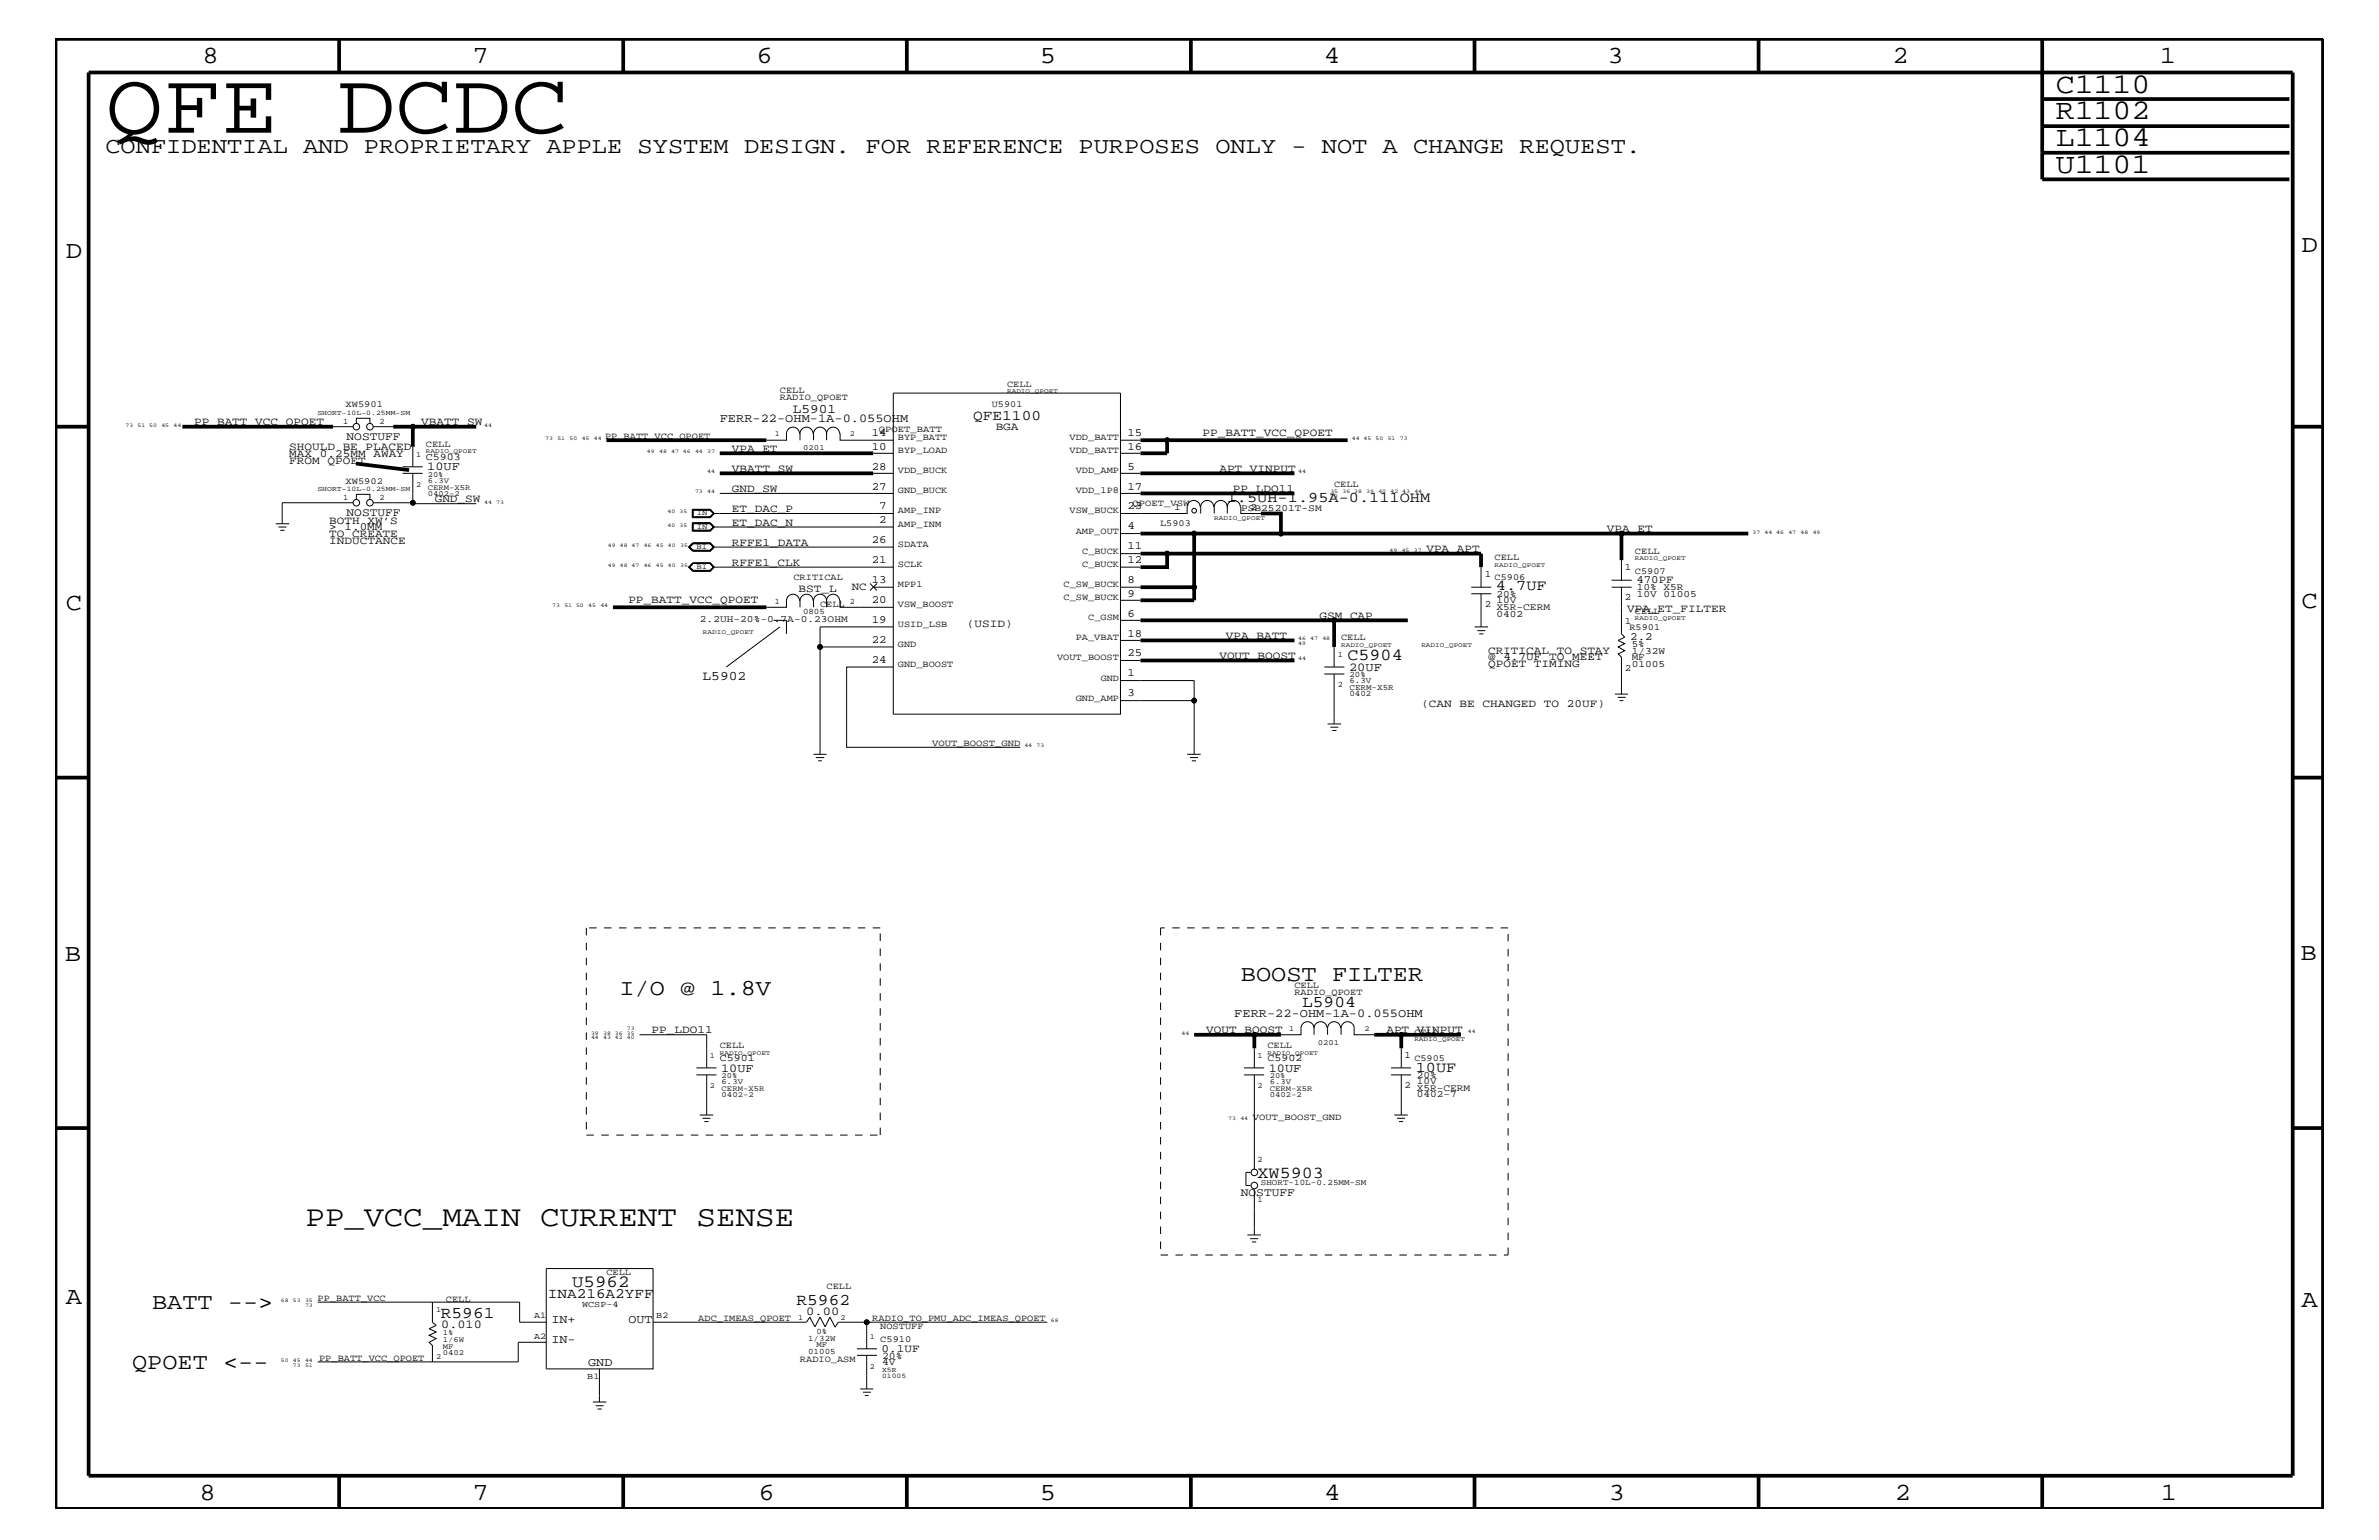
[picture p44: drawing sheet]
<svg xmlns="http://www.w3.org/2000/svg" width="432mm" height="279mm" viewBox="0 0 432 279" stroke-linecap="round" stroke-linejoin="round" font-family="sans-serif">
<defs><g id="words">
<text font-size="15.9" x="19.1" y="24.1">QFE DCDC</text>
<text font-size="5.3" x="55.5" y="222.4">PP_VCC_MAIN CURRENT SENSE</text>
<g font-size="5.2">
<text x="373.1" y="16.8">C1110</text>
<text x="373.1" y="21.6">R1102</text>
<text x="373.1" y="26.5">L1104</text>
<text x="373.1" y="31.4">U1101</text>
</g>
<g font-size="4.5">
<text x="36.7" y="11.5">8</text>
<text x="85.8" y="11.5">7</text>
<text x="137.3" y="11.5">6</text>
<text x="188.7" y="11.5">5</text>
<text x="240.3" y="11.5">4</text>
<text x="291.8" y="11.5">3</text>
<text x="343.5" y="11.5">2</text>
<text x="392" y="11.5">1</text>
<text x="11.9" y="46.8">D</text>
<text x="417.7" y="45.7">D</text>
<text x="11.9" y="110.6">C</text>
<text x="417.7" y="110.3">C</text>
<text x="11.8" y="174.3">B</text>
<text x="417.6" y="174.2">B</text>
<text x="11.9" y="236.7">A</text>
<text x="417.7" y="237.1">A</text>
<text x="36.2" y="272.1">8</text>
<text x="85.8" y="272.1">7</text>
<text x="137.7" y="272.1">6</text>
<text x="188.7" y="272.1">5</text>
<text x="240.4" y="272.1">4</text>
<text x="292" y="272.1">3</text>
<text x="343.9" y="272.1">2</text>
<text x="392.2" y="272.1">1</text>
</g>
<g font-size="4.1">
<text x="19.1" y="27.7">CONFIDENTIAL AND PROPRIETARY APPLE SYSTEM DESIGN. FOR REFERENCE PURPOSES ONLY - NOT A CHANGE REQUEST.</text>
<text x="225.2" y="178">BOOST FILTER</text>
<text x="112.4" y="180.5">I/O @ 1.8V</text>
<text x="27.6" y="237.4">BATT --&gt;</text>
<text x="24" y="248.4">QPOET &lt;--</text>
</g>
<text font-size="3.1" x="103.8" y="233.5">U5962</text>
<g font-size="3">
<text x="244.6" y="119.8">C5904</text>
<text x="236.3" y="182.7">L5904</text>
<text x="228.3" y="213.8">XW5903</text>
<text x="80" y="239.1">R5961</text>
<text x="144.6" y="236.8">R5962</text>
</g>
<g font-size="2.7">
<text x="222.7" y="91.1">1.5UH-1.95A-0.111OHM</text>
<text x="271.5" y="107.1">4.7UF</text>
<text x="257" y="194.4">10UF</text>
</g>
<g font-size="2.6">
<text x="176.6" y="76.2">QFE1100</text>
<text x="99.4" y="235.6">INA216A2YFF</text>
</g>
<g font-size="2.4">
<text x="143.9" y="74.9">L5901</text>
<text x="127.5" y="123.4">L5902</text>
</g>
<g font-size="2.2">
<text x="130.6" y="76.6">FERR-22-OHM-1A-0.055OHM</text>
<text x="77.6" y="85.3">10UF</text>
<text x="244.9" y="121.7">20UF</text>
<text x="224" y="184.4">FERR-22-OHM-1A-0.055OHM</text>
<text x="130.9" y="194.4">10UF</text>
<text x="230.3" y="194.4">10UF</text>
<text x="100.1" y="240">IN+</text>
<text x="114" y="240">OUT</text>
<text x="146.3" y="238.5">0.00</text>
<text x="80.1" y="240.9">0.010</text>
<text x="100.1" y="243.6">IN-</text>
<text x="106.8" y="247.8">GND</text>
</g>
<g font-size="2.1">
<text x="62.9" y="79.9">NOSTUFF</text>
<text x="62.9" y="93.7">NOSTUFF</text>
<text x="225.2" y="216.9">NOSTUFF</text>
</g>
<g font-size="2">
<text x="35.2" y="77.2">PP_BATT_VCC_QPOET</text>
<text x="76.5" y="77.2">VBATT_SW</text>
<text x="52.5" y="82.8">MAX 0.25MM AWAY</text>
<text x="52.5" y="81.6">SHOULD BE PLACED</text>
<text x="132.8" y="82">VPA_ET</text>
<text x="158.2" y="79.1">14</text>
<text x="158.2" y="81.6">10</text>
<text x="180.7" y="78">BGA</text>
<text x="204.6" y="79.1">15</text>
<text x="204.6" y="81.6">16</text>
<text x="218.3" y="79">PP_BATT_VCC_QPOET</text>
<text x="52.5" y="84.1">FROM QPOET</text>
<text x="132.8" y="85.6">VBATT_SW</text>
<text x="132.8" y="89.3">GND_SW</text>
<text x="158.2" y="88.8">27</text>
<text x="158.2" y="85.2">28</text>
<text x="204.6" y="88.8">17</text>
<text x="204.6" y="85.2">5</text>
<text x="221.3" y="85.6">APT_VINPUT</text>
<text x="223.8" y="89.3">PP_LDO11</text>
<text x="59.8" y="95">BOTH XW’S</text>
<text x="78.9" y="91.1">GND_SW</text>
<text x="132.8" y="92.9">ET_DAC_P</text>
<text x="132.8" y="95.4">ET_DAC_N</text>
<text x="159.6" y="94.9">2</text>
<text x="159.6" y="92.4">7</text>
<text x="204.6" y="92.4">23</text>
<text x="59.8" y="96.2">&gt; 1.0MM</text>
<text x="59.8" y="97.4">TO CREATE</text>
<text x="59.8" y="98.7">INDUCTANCE</text>
<text x="132.8" y="99">RFFE1_DATA</text>
<text x="158.2" y="98.5">26</text>
<text x="204.6" y="96">4</text>
<text x="204.6" y="99.7">11</text>
<text x="258.9" y="100.2">VPA_APT</text>
<text x="291.7" y="96.5">VPA_ET</text>
<text x="132.8" y="102.6">RFFE1_CLK</text>
<text x="144.9" y="107.5">BST_L</text>
<text x="154.6" y="107.1">NC</text>
<text x="158.2" y="105.8">13</text>
<text x="158.2" y="102.1">21</text>
<text x="204.6" y="102.1">12</text>
<text x="204.6" y="105.8">8</text>
<text x="297" y="105.9">470PF</text>
<text x="114" y="109.3">PP_BATT_VCC_QPOET</text>
<text x="158.2" y="113.1">19</text>
<text x="158.2" y="109.4">20</text>
<text x="175.5" y="113.7">(USID)</text>
<text x="204.6" y="111.9">6</text>
<text x="204.6" y="108.2">9</text>
<text x="239.5" y="112.3">GSM_CAP</text>
<text x="295.3" y="111.1">VPA_ET_FILTER</text>
<text x="158.2" y="116.7">22</text>
<text x="204.6" y="115.5">18</text>
<text x="204.6" y="119.1">25</text>
<text x="221.3" y="119.6">VOUT_BOOST</text>
<text x="222.5" y="115.9">VPA_BATT</text>
<text x="270.1" y="119.8">@ 4.7UF TO MEET</text>
<text x="270.1" y="118.6">CRITICAL TO STAY</text>
<text x="295.9" y="116.1">2.2</text>
<text x="158.2" y="120.3">24</text>
<text x="204.6" y="122.7">1</text>
<text x="270.1" y="121">QPOET TIMING</text>
<text x="204.6" y="126.4">3</text>
<text x="258" y="128.3">(CAN BE CHANGED TO 20UF)</text>
<text x="118.3" y="187.5">PP_LDO11</text>
<text x="218.9" y="187.5">VOUT_BOOST</text>
<text x="251.6" y="187.5">APT_VINPUT</text>
<text x="160" y="245.3">0.1UF</text>
</g>
<g font-size="1.9">
<text x="77.3" y="83.5">C5903</text>
<text x="130.6" y="192.6">C5901</text>
<text x="230" y="192.6">C5902</text>
<text x="160.1" y="246.5">20%</text>
<text x="160.1" y="247.6">4V</text>
</g>
<g font-size="1.8">
<text x="213.1" y="92.6">1</text>
<text x="225.3" y="92.7">PSB25201T-SM</text>
<text x="227" y="92.6">2</text>
<text x="269.5" y="104.7">1</text>
<text x="294.9" y="103.5">1</text>
<text x="297.1" y="107.1">10% X5R</text>
<text x="127" y="112.9">2.2UH-20%-0.7A-0.23OHM</text>
<text x="269.5" y="110.2">2 X5R-CERM</text>
<text x="271.6" y="109.4">10V</text>
<text x="271.6" y="108.3">20%</text>
<text x="271.6" y="111.9">0402</text>
<text x="294.9" y="108.9">2</text>
<text x="294.9" y="113.1">1</text>
<text x="297.1" y="108.2">10V 01005</text>
<text x="296.2" y="119.8">MF</text>
<text x="296.2" y="117.4">5%</text>
<text x="296.2" y="118.6">1/32W</text>
<text x="294.9" y="121.7">2</text>
<text x="296.2" y="121">01005</text>
<text x="254.9" y="192">1</text>
<text x="254.9" y="197.4">2</text>
<text x="257.1" y="197.9">X5R-CERM</text>
<text x="257.1" y="195.6">20%</text>
<text x="257.1" y="196.7">10V</text>
<text x="257.1" y="199.1">0402-7</text>
</g>
<g font-size="1.7">
<text x="141.6" y="71.3">CELL</text>
<text x="182.8" y="70.1">CELL</text>
<text x="62.7" y="73.9">XW5901</text>
<text x="141.6" y="72.6">RADIO_QPOET</text>
<text x="180" y="73.8">U5901</text>
<text x="77.3" y="81.1">CELL</text>
<text x="109.8" y="79.6">PP_BATT_VCC_QPOET</text>
<text x="159.5" y="78.3">QPOET_BATT</text>
<text x="163" y="79.9">BYP_BATT</text>
<text x="163" y="82.2">BYP_LOAD</text>
<text x="194.1" y="82.2">VDD_BATT</text>
<text x="194.1" y="79.9">VDD_BATT</text>
<text x="62.7" y="87.7">XW5902</text>
<text x="163" y="89.5">GND_BUCK</text>
<text x="163" y="85.9">VDD_BUCK</text>
<text x="195.2" y="85.9">VDD_AMP</text>
<text x="195.2" y="89.5">VDD_1P8</text>
<text x="242.1" y="88.3">CELL</text>
<text x="163" y="95.6">AMP_INM</text>
<text x="163" y="93.2">AMP_INP</text>
<text x="194.1" y="93.2">VSW_BUCK</text>
<text x="205.6" y="91.7">QPOET_VSW</text>
<text x="210.6" y="95.4">L5903</text>
<text x="163" y="99.3">SDATA</text>
<text x="195.2" y="96.8">AMP_OUT</text>
<text x="196.4" y="100.4">C_BUCK</text>
<text x="271.3" y="101.6">CELL</text>
<text x="296.8" y="100.4">CELL</text>
<text x="144" y="105.3">CRITICAL</text>
<text x="163" y="102.9">SCLK</text>
<text x="163" y="106.5">MPP1</text>
<text x="193" y="106.5">C_SW_BUCK</text>
<text x="196.4" y="102.9">C_BUCK</text>
<text x="271.3" y="105.3">C5906</text>
<text x="296.8" y="104.1">C5907</text>
<text x="148.8" y="110.2">CELL</text>
<text x="163" y="110.2">VSW_BOOST</text>
<text x="163" y="113.7">USID_LSB</text>
<text x="193" y="108.9">C_SW_BUCK</text>
<text x="197.5" y="112.6">C_GSM</text>
<text x="296.8" y="111.4">CELL</text>
<text x="163" y="117.4">GND</text>
<text x="191.9" y="119.8">VOUT_BOOST</text>
<text x="195.2" y="116.2">PA_VBAT</text>
<text x="243.4" y="116.2">CELL</text>
<text x="295.7" y="114.2">R5901</text>
<text x="163" y="121">GND_BOOST</text>
<text x="199.8" y="123.5">GND</text>
<text x="195.2" y="127.1">GND_AMP</text>
<text x="169.2" y="135.3">VOUT_BOOST_GND</text>
<text x="234.9" y="179.3">CELL</text>
<text x="234.9" y="180.5">RADIO_QPOET</text>
<text x="130.6" y="190.2">CELL</text>
<text x="230" y="190.2">CELL</text>
<text x="256.7" y="187.7">CELL</text>
<text x="256.7" y="192.6">C5905</text>
<text x="227.4" y="203.2">VOUT_BOOST_GND</text>
<text x="110.1" y="231.3">CELL</text>
<text x="150" y="233.8">CELL</text>
<text x="57.7" y="236">PP_BATT_VCC</text>
<text x="80.9" y="236.2">CELL</text>
<text x="126.7" y="239.6">ADC_IMEAS_QPOET</text>
<text x="158.3" y="239.6">RADIO_TO_PMU_ADC_IMEAS_QPOET</text>
<text x="159.8" y="243.5">C5910</text>
<text x="159.8" y="241.1">NOSTUFF</text>
<text x="57.9" y="246.9">PP_BATT_VCC_QPOET</text>
<text x="145.2" y="247.1">RADIO_ASM</text>
</g>
<g font-size="1.6">
<text x="96.9" y="239.2">A1</text>
<text x="105.7" y="237.1">WCSP-4</text>
<text x="119.1" y="239.2">B2</text>
<text x="96.9" y="242.9">A2</text>
<text x="106.6" y="250.1">B1</text>
</g>
<g font-size="1.5">
<text x="62.3" y="76.9">1</text>
<text x="68.9" y="76.9">2</text>
<text x="62.3" y="90.7">1</text>
<text x="68.9" y="90.7">2</text>
<text x="140.6" y="109.5">1</text>
<text x="145.8" y="111.4">0805</text>
<text x="154.3" y="109.5">2</text>
<text x="242.8" y="119.2">1</text>
<text x="242.8" y="124.7">2</text>
<text x="244.9" y="122.9">20%</text>
<text x="244.9" y="125.2">CERM-X5R</text>
<text x="244.9" y="124">6.3V</text>
<text x="244.9" y="126.4">0402</text>
<text x="228.3" y="210.8">2</text>
<text x="228.9" y="215.1">SHORT-10L-0.25MM-SM</text>
<text x="228.3" y="218.1">1</text>
<text x="146.7" y="243.3">1/32W</text>
<text x="146.7" y="245.6">01005</text>
<text x="148.2" y="242">0%</text>
<text x="148.2" y="244.5">MF</text>
</g>
<g font-size="1.4">
<text x="75.5" y="82.8">1</text>
<text x="140.6" y="79.2">1</text>
<text x="145.8" y="81.7">0201</text>
<text x="154.3" y="79.2">2</text>
<text x="75.5" y="88.3">2</text>
<text x="77.6" y="86.5">20%</text>
<text x="77.6" y="87.6">6.3V</text>
<text x="77.6" y="88.8">CERM-X5R</text>
<text x="77.6" y="90">0402-2</text>
<text x="126.5" y="93.5">IN</text>
<text x="126.5" y="96">IN</text>
<text x="126.4" y="99.6">BI</text>
<text x="126.4" y="103.2">BI</text>
<text x="128.9" y="192">1</text>
<text x="228.3" y="192">1</text>
<text x="234" y="187.1">1</text>
<text x="239.2" y="189.7">0201</text>
<text x="247.7" y="187.1">2</text>
<text x="128.9" y="197.4">2</text>
<text x="131" y="195.6">20%</text>
<text x="131" y="196.7">6.3V</text>
<text x="131" y="197.9">CERM-X5R</text>
<text x="228.3" y="197.4">2</text>
<text x="230.5" y="195.6">20%</text>
<text x="230.5" y="197.9">CERM-X5R</text>
<text x="230.5" y="196.7">6.3V</text>
<text x="131" y="199.1">0402-2</text>
<text x="230.5" y="199.1">0402-2</text>
<text x="79.2" y="238">1</text>
<text x="144.9" y="239.5">1</text>
<text x="152.6" y="239.5">2</text>
<text x="80.3" y="242.3">1%</text>
<text x="80.3" y="245.9">0402</text>
<text x="80.3" y="244.7">MF</text>
<text x="80.3" y="243.5">1/6W</text>
<text x="157.9" y="242.9">1</text>
<text x="79.2" y="246.5">2</text>
<text x="157.9" y="248.4">2</text>
</g>
<g font-size="1.3">
<text x="57.6" y="75.2">SHORT-10L-0.25MM-SM</text>
<text x="57.6" y="89">SHORT-10L-0.25MM-SM</text>
<text x="160.1" y="250">01005</text>
<text x="160.1" y="248.9">X5R</text>
</g>
<g font-size="1.2">
<text x="182.8" y="71.3">RADIO_QPOET</text>
<text x="77.3" y="82.2">RADIO_QPOET</text>
<text x="220.4" y="94.3">RADIO_QPOET</text>
<text x="296.8" y="101.6">RADIO_QPOET</text>
<text x="271.3" y="102.9">RADIO_QPOET</text>
<text x="296.8" y="112.6">RADIO_QPOET</text>
<text x="127.6" y="115">RADIO_QPOET</text>
<text x="243.4" y="117.4">RADIO_QPOET</text>
<text x="258" y="117.4">RADIO_QPOET</text>
<text x="130.6" y="191.4">RADIO_QPOET</text>
<text x="230" y="191.4">RADIO_QPOET</text>
<text x="256.7" y="188.9">RADIO_QPOET</text>
</g>
<g font-size="1">
<text x="22.8" y="77.4">73</text>
<text x="25" y="77.4">51 50</text>
<text x="29.3" y="77.4">45</text>
<text x="31.5" y="77.4">44</text>
<text x="87.9" y="77.4">44</text>
<text x="99" y="79.9">73</text>
<text x="101.2" y="79.9">51</text>
<text x="103.4" y="79.9">50</text>
<text x="105.6" y="79.9">45</text>
<text x="107.8" y="79.9">44</text>
<text x="117.4" y="82.2">49</text>
<text x="119.6" y="82.2">48</text>
<text x="121.8" y="82.2">47 46</text>
<text x="126.2" y="82.2">44</text>
<text x="128.4" y="82.2">37</text>
<text x="245.4" y="79.9">44 45</text>
<text x="249.7" y="79.9">50</text>
<text x="251.9" y="79.9">51</text>
<text x="254.1" y="79.9">73</text>
<text x="126.2" y="89.5">73</text>
<text x="128.4" y="85.9">44</text>
<text x="128.4" y="89.5">44</text>
<text x="235.6" y="85.9">44</text>
<text x="241.5" y="89.5">35</text>
<text x="243.7" y="89.5">36 38</text>
<text x="248" y="89.5">39</text>
<text x="250.2" y="89.5">40</text>
<text x="252.4" y="89.5">42 43</text>
<text x="256.7" y="89.5">44</text>
<text x="87.9" y="91.4">44</text>
<text x="90.1" y="91.4">73</text>
<text x="121.2" y="93.2">40</text>
<text x="121.2" y="95.6">40</text>
<text x="123.4" y="93.2">35</text>
<text x="123.4" y="95.6">35</text>
<text x="241.5" y="90.4">73</text>
<text x="110.3" y="99.3">49</text>
<text x="112.5" y="99.3">48 47</text>
<text x="116.8" y="99.3">46</text>
<text x="119" y="99.3">45</text>
<text x="121.2" y="99.3">40</text>
<text x="123.4" y="99.3">35</text>
<text x="252.2" y="100.2">49</text>
<text x="254.4" y="100.2">45</text>
<text x="256.6" y="100.2">37</text>
<text x="318.1" y="96.8">37</text>
<text x="320.3" y="96.8">44 46</text>
<text x="324.6" y="96.8">47</text>
<text x="326.8" y="96.8">48</text>
<text x="329" y="96.8">49</text>
<text x="110.3" y="102.9">49</text>
<text x="112.5" y="102.9">48 47</text>
<text x="116.8" y="102.9">46</text>
<text x="119" y="102.9">45</text>
<text x="121.2" y="102.9">40</text>
<text x="123.4" y="102.9">35</text>
<text x="100.2" y="110.2">73</text>
<text x="102.4" y="110.2">51 50</text>
<text x="106.8" y="110.2">45</text>
<text x="109" y="110.2">44</text>
<text x="235.6" y="116.2">46</text>
<text x="235.6" y="117">49</text>
<text x="235.6" y="119.8">44</text>
<text x="237.8" y="116.2">47</text>
<text x="240" y="116.2">48</text>
<text x="185.9" y="135.6">44</text>
<text x="188.1" y="135.6">73</text>
<text x="107.3" y="188.6">44</text>
<text x="107.3" y="187.7">39</text>
<text x="109.5" y="188.6">43 42</text>
<text x="109.5" y="187.7">38 36</text>
<text x="113.8" y="186.9">73</text>
<text x="113.8" y="188.6">40</text>
<text x="113.8" y="187.7">35</text>
<text x="214.5" y="187.7">44</text>
<text x="266.4" y="187.5">44</text>
<text x="222.9" y="203.2">73</text>
<text x="225.1" y="203.2">44</text>
<text x="51" y="236.2">68</text>
<text x="53.2" y="236.2">53</text>
<text x="55.4" y="236.2">35</text>
<text x="55.4" y="237.1">73</text>
<text x="190.8" y="239.9">68</text>
<text x="51" y="247.1">50</text>
<text x="53.2" y="247.1">45</text>
<text x="53.2" y="248">73</text>
<text x="55.4" y="247.1">44</text>
<text x="55.4" y="248">51</text>
</g>
</g></defs>
<g fill="none" stroke="#000" stroke-width=".18">
<path d="M60.5 77.4h3.6M64.7 76.8v-.9h2.4v.9M67.7 77.4h3.7M142.7 78.6v1.3h-3.6M142.7 78.7a1.19 1.19 0 0 1 1.2-1.2 1.19 1.19 0 0 1 1.2 1.2M145.2 78.7a1.19 1.19 0 0 1 1.2-1.2 1.19 1.19 0 0 1 1.2 1.2M145.2 78.6v1.3M147.7 78.7a1.19 1.19 0 0 1 1.1-1.2 1.19 1.19 0 0 1 1.2 1.2 1.19 1.19 0 0 1 1.2-1.2 1.19 1.19 0 0 1 1.2 1.2M147.7 78.6v1.3M150 78.6v1.3M152.5 78.6v1.3h9.6M162.1 71.3h41.3v58.3h-41.3z"/>
<path d="M203.4 79.9h3.6M50 95h2.5M50.5 95.6h1.5M50.9 96.2h.7M64.1 91.2h-12.9v3.8M64.7 90.6v-.9h2.4v.9M67.7 91.2h7.2M73.1 85.9h3.6M73.1 84.7h3.6M74.9 85.9v5.5h11.5M74.9 81.1v3.6M125.6 92.4h3.3l.7 .8-.7 .7h-3.3z"/>
<path d="M125.6 94.9h3.3l.7 .7-.7 .8h-3.3zM125.7 98.5h3.2l.7 .8M125.7 98.5l-.6 .8 .6 .6h3.2l.7-.6M125.7 98.5l-.7 .8 .7 .7h3.2l.7-.7M125.7 94.9v1.4h3.2l.7-.7M125.7 96.2h3.2M125.7 94.9h3.2l.6 .7-.6 .6M125.8 98.6h3.1l.6 .7-.6 .6h-3.1l-.7-.6zM125.8 92.6h3.1l.6 .6-.6 .6h-3.1zM128.9 92.5l.6 .7-.6 .6M128.9 92.5h-3.2v1.3h3.2M128.9 92.5l.7 .7"/>
<path d="M128.9 94.9l.7 .7M129.5 99.3l-.6 .6h-3.1M129.5 95.6h32.6M129.5 93.2h32.6M129.5 95.6l-.6-.6h-3.1v1.2M129.5 95.6l-.6 .6M129.6 93.2l-.7 .6M130.6 89.5h31.5M158.5 85.9h3.6M158.5 82.2h3.6M162.1 99.3h-32.6l-.6-.6h-3.1l-.6 .6 .6 .6M203.4 85.9h3.6"/>
<path d="M203.4 89.5h3.6M203.4 82.2h3.6M203.4 96.8h3.6M217.8 92a1.19 1.19 0 0 0-1.1-1.2 1.19 1.19 0 0 0-1.2 1.2v1.2h-12.1M220.3 92a1.19 1.19 0 0 0-1.2-1.2 1.19 1.19 0 0 0-1.2 1.2v1.2M222.8 92a1.19 1.19 0 0 0-1.2-1.2 1.19 1.19 0 0 0-1.2 1.2v1.2M222.8 92a1.19 1.19 0 0 1 1.1-1.2 1.19 1.19 0 0 1 1.2 1.2M222.8 92v1.2M225.2 92v1.2h3.7M125.7 102.1h3.2l.7 .8M125.7 102.1l-.6 .8 .6 .7h3.2l.7-.7M125.7 102.1l-.7 .8 .7 .8h3.2l.7-.8"/>
<path d="M125.8 102.2h3.1l.6 .7h32.6M125.8 102.2h3.1l.6 .7-.6 .6h-3.1M125.8 102.2l-.7 .7 .7 .6M125.8 102.2l-.6 .7 .6 .6M129.5 102.9l-.6 .6h-3.1M140.4 112.6h2.3v2.4M141.6 113.7l-9.8 7.3M142.7 108.9v1.3h-3.6M142.7 109a1.19 1.19 0 0 1 1.2-1.2 1.19 1.19 0 0 1 1.2 1.2M145.2 109a1.19 1.19 0 0 1 1.2-1.2 1.19 1.19 0 0 1 1.2 1.2M145.2 108.9v1.3M147.7 109a1.19 1.19 0 0 1 1.1-1.2 1.19 1.19 0 0 1 1.2 1.2 1.19 1.19 0 0 1 1.2-1.2 1.19 1.19 0 0 1 1.2 1.2"/>
<path d="M147.7 108.9v1.3M148.8 117.4v19.4M150 108.9v1.3M152.5 108.9v1.3h9.6M157.9 105.9l1.3 1.2M158.5 106.5h3.6M159.2 105.9l-1.3 1.2M162.1 113.7h-13.3v3.7h13.3M203.4 102.9h3.6M203.4 100.4h3.6M203.4 106.5h3.6M203.4 108.9h3.6"/>
<path d="M203.4 112.6h3.6M203.4 116.2h3.6M203.4 119.8h3.6M242.1 117.4v3.6M267 106.5h3.7M267 107.7h3.7M267.6 113.7h2.5M268.1 114.4h1.5M268.5 115h.7M268.8 102.9v3.6M268.8 107.7v6M292.5 106.5h3.7"/>
<path d="M292.5 105.3h3.7M294.3 106.5v8.5l.6 .6-1.2 .6 1.2 .6-1.2 .6 1.2 .7-1.2 .5 .6 .6v6.7M294.3 101.6v3.7M147.7 136.8h2.3M148.1 137.4h1.5M148.5 138h.7M162.1 121h-8.4v14.6h31.5M203.4 127.1h13.3M203.4 123.5h13.3v13.3M215.5 136.8h2.4M216 137.4h1.4M216.3 138h.8"/>
<path d="M240.4 121h3.6M240.4 122.3h3.6M241 131.3h2.4M241.5 131.9h1.4M241.8 132.5h.8M242.1 122.3v9M293.1 125.9h2.4M293.6 126.5h1.5M294 127.1h.6M116.1 187.7h12.2v6M126.4 195h3.6M126.4 193.7h3.6"/>
<path d="M128.3 195v7.3M225.8 195h3.6M225.8 193.7h3.6M227.7 190.2v3.5M227.7 195v17.1M238.5 186.5a1.19 1.19 0 0 0-1.2-1.1 1.19 1.19 0 0 0-1.2 1.1v1.2h-3.6M238.5 186.5a1.19 1.19 0 0 1 1.2-1.1 1.19 1.19 0 0 1 1.2 1.1M238.5 186.5v1.2M243.3 186.5a1.19 1.19 0 0 0-1.2-1.1 1.19 1.19 0 0 0-1.1 1.1v1.2M243.4 187.7v-1.2a1.19 1.19 0 0 1 1.2-1.1 1.19 1.19 0 0 1 1.2 1.1v1.2h3.6M252.5 195h3.6M252.5 193.7h3.6"/>
<path d="M254.3 190.2v3.5M254.3 195v7.3M127 202.3h2.5M127.5 202.9h1.4M127.8 203.5h.8M227 212.7h-.9v2.4h.9M227.7 215.8v8.3M253.1 202.3h2.4M253.6 202.9h1.4M253.9 203.5h.8M57.7 236.2h36.6v3.7h4.8M78.5 236.2v3.7l.7 .6-1.3 .6 1.3 .6-1.3 .6 1.3 .6-1.3 .6 .6 .6v3"/>
<path d="M99.1 230.2h19.4v18.2h-19.4zM118.5 239.9h27.9l.6-.9 .9 1.7 .9-1.7 1 1.7 .8-1.7 1 1.7M157.3 239.9h-5.2l-.5 .9M190.1 239.9h-32.8v4.8M226.4 224.1h2.5M226.9 224.7h1.4M227.2 225.3h.8M99.1 243.5h-5v3.6h-36.4M107.6 254.4h2.5M108.1 255h1.5M108.5 255.6h.7M108.8 248.4v6"/>
<path d="M155.5 245.9h3.7M155.5 244.7h3.7M156.1 252h2.4M156.6 252.6h1.5M157 253.2h.6M157.3 245.9v6.1"/>
<circle cx="64.7" cy="77.4" r=".59"/>
<circle cx="67.1" cy="77.4" r=".59"/>
<circle cx="74.9" cy="77.4" r=".42"/>
<circle cx="211.8" cy="79.9" r=".42"/>
<circle cx="64.7" cy="91.2" r=".59"/>
<circle cx="67.1" cy="91.2" r=".59"/>
<circle cx="74.9" cy="91.2" r=".42"/>
<circle cx="216.7" cy="96.8" r=".42"/>
<circle cx="216.7" cy="92.7" r=".42"/>
<circle cx="232.5" cy="96.8" r=".42"/>
<circle cx="294.3" cy="96.8" r=".42"/>
<circle cx="148.8" cy="117.4" r=".42"/>
<circle cx="211.8" cy="100.4" r=".42"/>
<circle cx="216.7" cy="106.5" r=".42"/>
<circle cx="242.1" cy="112.6" r=".42"/>
<circle cx="216.7" cy="127.1" r=".42"/>
<circle cx="227.7" cy="187.7" r=".42"/>
<circle cx="254.3" cy="187.7" r=".42"/>
<circle cx="227.7" cy="212.7" r=".59"/>
<circle cx="227.7" cy="215.1" r=".59"/>
<circle cx="157.3" cy="239.9" r=".42"/>
</g>
<g fill="none" stroke="#000" stroke-width=".68" stroke-linecap="butt">
<path d="M10.1 7.1h411.5v266.7h-411.5zM16.1 13.2h400v254.5h-400zM61.6 7.1v6.1M113.1 7.1v6.1M164.6 7.1v6.1M216.2 7.1v6.1M267.6 7.1v6.1M319.2 7.1v6.1M370.7 7.1v25.4h44.8M370.7 18h44.8M370.7 27.7h44.8M370.7 22.9h44.8"/>
<path d="M10.1 77.4h6M33.1 77.4h27.4M71.4 77.4h15M74.9 77.4v3.7M110.1 79.9h29M207 79.9h4.8M244.6 79.9h-32.8v2.3h-4.8M416.1 77.4h5.5M64.6 84.1l9.7 1.2M130.6 85.9h27.9M130.6 82.2h27.9M207 96.8h9.7v12.1h-9.7"/>
<path d="M207 85.9h28M207 89.5h28M216.7 96.8h77.6M228.9 93.2h3.6v3.6M317.3 96.8h-23v4.8M111.3 110.2h27.8M207 100.4h4.8v2.5h-4.8M207 106.5h9.7M207 112.6h48.5M207 116.2h28M207 119.8h28M211.8 100.4h57v2.5"/>
<path d="M242.1 112.6v4.8M10.1 141.1h6M416.1 141.1h5.5M216.7 187.7h11v2.5M227.7 187.7h4.8M249.4 187.7h15.8M254.3 187.7v2.5M10.1 204.7h6M416.1 204.7h5.5M61.6 267.7v6.1M113.1 267.7v6.1M164.6 267.7v6.1"/>
<path d="M216.2 268v5.8M267.6 267.7v6.1M319.2 267.7v6.1M370.7 267.7v6.1"/>
</g>
<path d="M106.4 168.3v37.6M159.8 168.3h-53.4M210.7 168.3v59.4M273.7 168.3h-63M106.4 205.9h53.4M159.8 205.9v-37.6M210.7 227.7h63M273.7 227.7v-59.4" fill="none" stroke="#000" stroke-width=".18" stroke-dasharray="1.4 1.4" stroke-linecap="butt"/>
<g fill="#000">
<circle cx="74.9" cy="77.4" r=".42"/>
<circle cx="211.8" cy="79.9" r=".42"/>
<circle cx="74.9" cy="91.2" r=".42"/>
<circle cx="216.7" cy="96.8" r=".42"/>
<circle cx="232.5" cy="96.8" r=".42"/>
<circle cx="294.3" cy="96.8" r=".42"/>
<circle cx="148.8" cy="117.4" r=".42"/>
<circle cx="211.8" cy="100.4" r=".42"/>
<circle cx="216.7" cy="106.5" r=".42"/>
<circle cx="242.1" cy="112.6" r=".42"/>
<circle cx="216.7" cy="127.1" r=".42"/>
<circle cx="227.7" cy="187.7" r=".42"/>
<circle cx="254.3" cy="187.7" r=".42"/>
<circle cx="157.3" cy="239.9" r=".42"/>
</g>
<use href="#words"/>
</svg>
